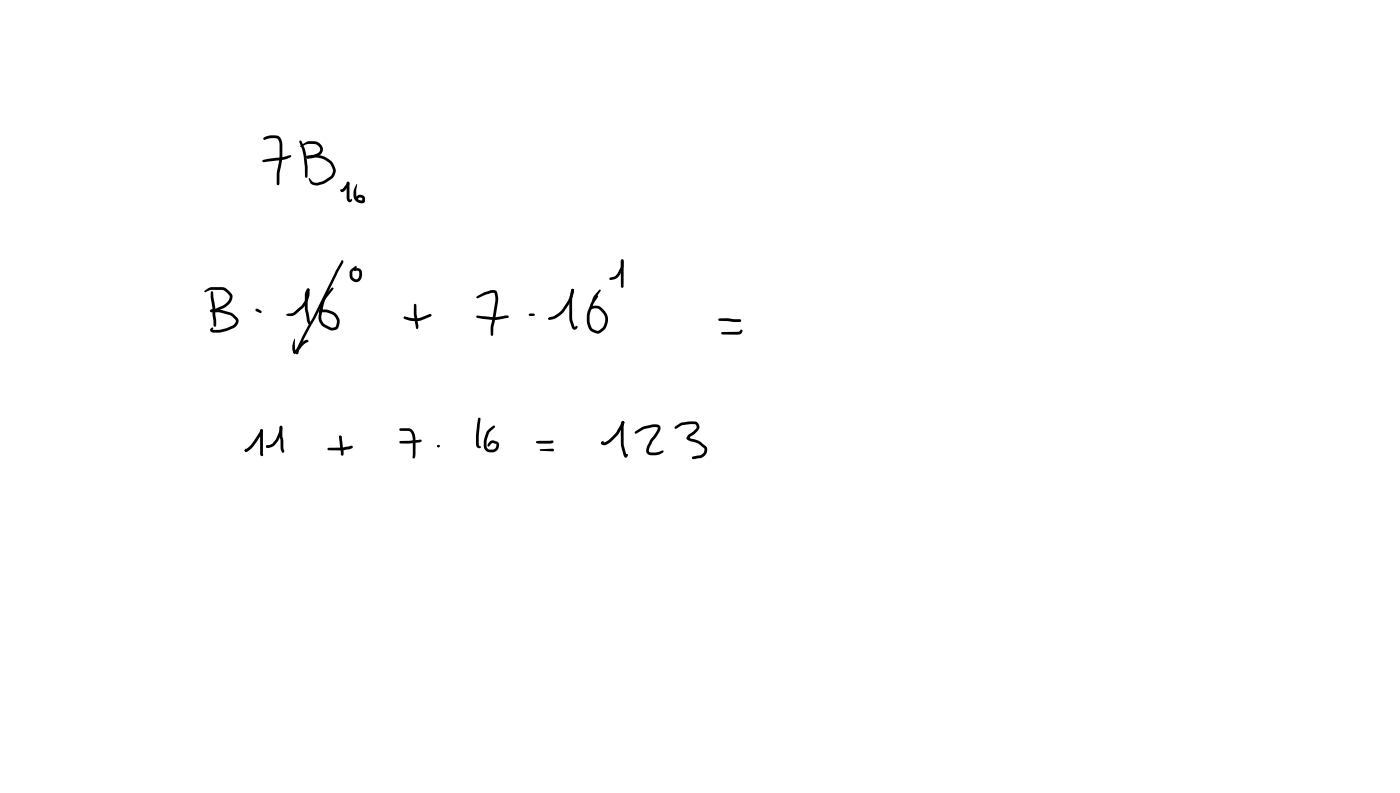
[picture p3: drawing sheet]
<svg xmlns="http://www.w3.org/2000/svg" width="337mm" height="190mm" viewBox="0 0 337 190" stroke-linecap="round" stroke-linejoin="round" font-family="sans-serif">
<g fill="#000">
<path d="M63.1 38.5l1.3-.3 3.6-.5 1.7-.4 .3 .2-.1 .3-1.8 .6-4.8 .6-.2-.1zM63.4 33a4 4 0 0 1 3.9 0l.2 .3a14.3 14.3 0 0 1 0 7.1l-.3 1.3v2.5l-.4 .3-.3-.3a9.9 9.9 0 0 1 .3-4 17.4 17.4 0 0 0 .2-6.4l-.4-.5a4.6 4.6 0 0 0-3 .3l-.3-.3zM72.1 35.1l1.1-.8a2.88 2.88 0 0 1 2.5-.4 1.84 1.84 0 0 1 1.8 1.3 1.84 1.84 0 0 1-.7 2.1l-2 .7a.98 .98 0 0 1-1.2-.2l.4-.4a4.4 4.4 0 0 0 2.7-.8l.1-.2a1.28 1.28 0 0 0-1.3-1.8h-1.6l-1.6 .7zM72 33.8l.2-.1 .3 .2 .8 1.9 .3 1.5 .3 3.1v2l-.3 .3-.3-.3v-2.4l-.3-2.5-.4-1.7-.7-1.7zM73.7 37.5l.5 .1v.4l-.5-.1zM73.8 37.5a5.3 5.3 0 0 1 6.7 2.7l.2 1-.7 1.5-1.9 1.3-1.5 .5a2.01 2.01 0 0 1-2.1-.6l-.3-1 .1-.1 .9 .9 .5 .2h.6l1.5-.5 1.7-1.1 .6-1.3a4.4 4.4 0 0 0-5.6-3h-.8l-.1-.2zM83.4 43.7a.47 .47 0 0 1 .5 .3 .47 .47 0 0 1 0 .5l-1.3 1.5a.42 .42 0 0 1-.6 .1 .42 .42 0 0 1 0-.7l.4 .2-.2-.1 1.1-1.3zM83.4 43.7l.3-.1 .3 .4v3.7l.2 .3 .3-.2a.6 .6 0 0 1-.5 .8 .6 .6 0 0 1-.6-.7zM85.7 44.2l.2 .1-.3 1.5v1.2a1.29 1.29 0 0 0 1.5 1.2v.1l-.1-.8-.5-.1-.6 .4-.2-.1a.98 .98 0 0 1 .5-.9 .98 .98 0 0 1 1.1 .1l.4 .5v.9a1.01 1.01 0 0 1-1.6 .3l-.8-.5a2.96 2.96 0 0 1 0-3.2zM49.2 69.8l1-.6a3.7 3.7 0 0 1 2.3-.2h.8a3.4 3.4 0 0 1 2.6 2.1 3.3 3.3 0 0 1-2.4 3l-1.5 .7-1.4 .1v-.4l1.3-.4 1.4-.6a2.78 2.78 0 0 0 1.9-2.3l-.9-1-.7-.5-2.9-.1-1.4 .6-.2-.2zM50.6 74.5a9.6 9.6 0 0 1 5.4 .8l1 1a1.62 1.62 0 0 1-.8 2.5 8.3 8.3 0 0 1-5.1 1.1 .58 .58 0 0 1-.6-.7 .58 .58 0 0 1 .7-.5l-.1 .5h.2a8 8 0 0 0 4.6-1h.1a1.24 1.24 0 0 0 .7-1.3l-1.5-1.2a11.8 11.8 0 0 0-4.6-.8zM50.7 70h.2l.3 .2 .5 3.6 .3 4.4-.3 .3-.4-.3-.2-4.3a8.6 8.6 0 0 1-.4-3.9z"/>
<path d="M73.9 69.4h.4a5.2 5.2 0 0 1-1.9 4.9l-1.8 1.5-1.2 .1-.5-.2 .2-.3 1.4-.3 1.5-1.3a4.8 4.8 0 0 0 1.8-4.1zM68.9 75.5l.3 .1-.2 .2zM73.8 69.4h.5v.5h-.4zM73.9 69.4h.4l.1 .2-.4 1.2a18.3 18.3 0 0 0 .4 6.1l.2 .7-.3 .3-.2-.1-.4-1a20.6 20.6 0 0 1-.4-6.3zM79.7 69.1h.4v.4l-1.9 2.5-.9 3.7a2.11 2.11 0 0 0 1 2.3l1.3 .7 1.1-.2a2.07 2.07 0 0 0-1-3l-1.4-.5h-.9l-.5 .2a.45 .45 0 0 1-.2-.5 .45 .45 0 0 1 .5-.3h.1a4.4 4.4 0 0 1 3 .6 2.58 2.58 0 0 1 .5 4.2l-1.2 .2-1.2-.6a2.89 2.89 0 0 1-1.7-3.7l.9-3.4zM82.1 62.6h.4v.5l-1.3 2.3-5.5 11.2-2.5 4.6-1.3 2.7-.1 .8a.36 .36 0 0 1-.3 .3 .36 .36 0 0 1-.4-.2l.3-1.2 1.2-2.6 2.6-4.7zM84.4 64.8l1-.8h.3v.4l-1 .9v.9a.92 .92 0 0 0 1.2 .8 1.82 1.82 0 0 0 .4-1.8l-.4-.2-.8 .1a.77 .77 0 0 1 1-.7 1.81 1.81 0 0 1 1 1.7 1.81 1.81 0 0 1-1.2 1.6 1.65 1.65 0 0 1-1.9-1.5 1.4 1.4 0 0 1 .4-1.4zM97.1 76.1l2 .3h1.4l2.8-1 .4 .1v.2l-.2 .3-2.3 1-.8 .1a5.9 5.9 0 0 1-3.2-.5zM99.6 73.1l.2-.1 .3 .3v2.1l.5 3-.1 .6-.2 .1-.3-.3-.5-3.2zM114.6 71.2l1.7-.9 1-.3a1.45 1.45 0 0 1 2.3 .4l.1 2.2-1.1 5.9v1.9l-.3 .3-.3-.3-.1-1.7 1.2-6.5-.2-1.8h-.9l-3.2 1.3-.3-.3zM114.6 75.9l4.3 .3 3.1-.4 .3 .3-.3 .3-3.2 .5-4.1-.5-.2-.3zM137.4 69.5a.52 .52 0 0 1 .6 .2 .52 .52 0 0 1-.1 .7 8.9 8.9 0 0 1-5 6.3l-.9 .2-.3-.3 .3-.4 .8-.1a6.9 6.9 0 0 0 3.7-3.8l.5-1.2z"/>
<path d="M137.4 69.5h.5v.4a14.1 14.1 0 0 0-.4 5.5l.1 1.4 .5 1.8 .5-.3a.52 .52 0 0 1-.2 .8h-.6l-.3-.4-.6-1.7v-1.6a13.3 13.3 0 0 1 .5-5.9zM143.3 71l.2-.1 .3 .3-.9 1.4a7.7 7.7 0 0 0-1.2 4.6l.1 .3a1.96 1.96 0 0 0 1.8 2h.1a2.77 2.77 0 0 0 1.2-4.3l-.9-.9a2.01 2.01 0 0 0-1.9 0l-.3-.3a2.09 2.09 0 0 1 3 .1 3.3 3.3 0 0 1 1.3 3 3.1 3.1 0 0 1-2.6 3 2.74 2.74 0 0 1-2.4-3 8.1 8.1 0 0 1 1.2-4.8zM144 69.6h.4v.2l-1.5 2.6h-.2a.82 .82 0 0 1 .1-1.3zM149.3 62.4h.5l.1 .2v1.4l-.9 2-1 1-1.2 .3-.2-.1-.1-.4 1.3-.5 .7-.6 .7-1.5zM149.3 62.4h.5l.1 .2v6.2l-.3 .4-.3-.4zM172.7 76.6l2.2-.1 3 .2 .3 .3-.3 .4-5-.3-.3-.3zM173.4 79.8l4.4-.2a.41 .41 0 0 1 .3-.4 .41 .41 0 0 1 .5 .3 .41 .41 0 0 1-.3 .5l-.8 .4h-3.8l-.3-.1zM72.3 82.5l1.2-.8a.37 .37 0 0 1 .5 0 .37 .37 0 0 1 .1 .4l-1.3 .9-1.7 1.9h-.5v-.5zM70.8 81.4l.1 .1v2.4l.2 .7-.3 .4a2.33 2.33 0 0 1-.3-2.9zM70.6 84.4h.4l.2 .3-.1 .2h-.4l-.2-.3zM62.7 103.2h.4l.1 .3-1.1 2a6.2 6.2 0 0 1-3 3.1l-.2-.1v-.5l1.6-1.4zM58.9 108h.4l.1 .5h-.4z"/>
<path d="M62.6 103.2h.5l.1 .2v5.7l-.2-.1 .3 .3-.3 .3-.3-.2-.2-.3zM67.3 102.4l.2-.1a1.17 1.17 0 0 1 .3 1.3l-1 2.3-.8 1.1-.8 .4a.81 .81 0 0 1-1.2-.1l.1-.2 1.4-.5 .8-1 .7-1.6zM67.3 102.4l.2-.1 .4 .3v2.1l.4 3.4a.39 .39 0 0 1 0 .5 .39 .39 0 0 1-.5 .1l-.3-.9-.1-1.9-.2-1zM78.8 107.7l3.5-.2 1.8-.4a.4 .4 0 0 1 .5 .1 .4 .4 0 0 1 .1 .4l-2.4 .6h-3.3l-.2-.1zM81.6 104.7l.2-.1 .3 .5 .5 3.5v.6l-.3 .3-.4-.3zM96.1 106l5-.4 .3 .3-.2 .3-.4 .1-2.6 .3-1.9-.1-.2-.1zM96.1 103l2.1-.1a1.92 1.92 0 0 1 1.6 2.1l.1 4.2-.2 .7a.37 .37 0 0 1-.5 0 .37 .37 0 0 1 0-.5v-3.6a2.28 2.28 0 0 0-.7-2.2l-2.2-.1-.3-.3zM115 100.4h.4l.1 .2-.4 3.9 .1 2.6a.31 .31 0 0 1 .3 .2 .31 .31 0 0 1-.2 .4 .84 .84 0 0 1-.9-1v-2.3zM117.3 103.3l1.2-1h.4v.4l-1.1 1-.4 .8a5 5 0 0 0-.4 2.6l.1 .5 .3 .3 1.2 .1a1.06 1.06 0 0 0 .7-1.3l-.8-.3a.9 .9 0 0 0-.8 .7l-.3 .2a.84 .84 0 0 1 .5-1.3l.6-.2 1 .3a1.48 1.48 0 0 1-.5 2.4l-.7 .2a1.64 1.64 0 0 1-1.9-1l-.1-.6a6.3 6.3 0 0 1 .7-3.4zM128.9 106.1l.8-.2h3.3a.57 .57 0 0 1-.2 .6 .57 .57 0 0 1-.6 .1l-2.9-.1-.4-.1zM128.9 106.1l.2-.1 .3 .2-.3 .3-.2-.1zM129.8 108l3.1-.2 .3 .3-.3 .3-3-.1z"/>
<path d="M144.6 106.1l.3-.2 .2 .1-.1 .6v-.4h.4a8.8 8.8 0 0 0 4.1-4.9l.2-.2 .3 .1v.5a9.2 9.2 0 0 1-4.6 5.2h-.5a.49 .49 0 0 1-.3-.8zM149.5 101.2l.3-.1 .3 .3-.2 3.4a9.3 9.3 0 0 0 .7 4.5l-.3 .1a.34 .34 0 0 1 .3-.3 .34 .34 0 0 1 .4 .2l-.1 .1a.52 .52 0 0 1-.5 .6 .52 .52 0 0 1-.5-.6 12.7 12.7 0 0 1-.7-6.1zM152.7 103.6l1.9-1.1 1.6-.4a1.94 1.94 0 0 1 2.5 .4l.1 .2a6 6 0 0 1-2 3.4l-.7 1.5-.1 .7 .1 .3 1.6 .1 1.6-.5 .2 .3a3.2 3.2 0 0 1-2.9 .9 1.29 1.29 0 0 1-1.2-.7 1.29 1.29 0 0 1 .1-1.4l.9-1.7a6 6 0 0 0 1.7-2.8l-.2-.2h-.9l-2 .4-2.2 1.2-.2-.3zM162.3 102.5l1.6-1 3.1-.3a1.34 1.34 0 0 1 .8 2.3l-.8 .7-1.1 .7-.3 .5v-.3l1.7 .5a5.2 5.2 0 0 1 2.4 1.6 1.97 1.97 0 0 1-.1 2.1 1.97 1.97 0 0 1-1.9 .8l-1.1 .2-.3-.3 .3-.4 1.6-.2a1.37 1.37 0 0 0 1.1-1.7l-1.8-1.3a4.2 4.2 0 0 1-2.5-1v-.3l.4-.6 1.2-.8 .8-.8 .1-.4-.3-.5-1.2-.1-2 .2-1.6 .9-.3-.3z"/>
<circle cx="97.3" cy="76.3" r=".28"/>
<circle cx="137.6" cy="69.7" r=".33"/>
<circle cx="59.1" cy="108.2" r=".33"/>
<circle cx="64.3" cy="107.3" r=".31"/>
<circle cx="81.8" cy="104.9" r=".32"/>
<circle cx="149.7" cy="101.5" r=".34"/>
</g>
<g fill="#000">
<path d="M61.8 74.2l.5 .2 .2 .3-.1 .2-.3 .1-.5-.3z" fill-rule="evenodd"/>
<path d="M62 74.5l.2-.1 .6 .3v.4l-.2 .1-.6-.2-.1-.3z" fill-rule="evenodd"/>
<path d="M127.4 75.3l.6 .1v.4l-.6 .1z" fill-rule="evenodd"/>
<path d="M127.6 75.4l.7-.1 .3 .3-.3 .3h-.5l-.2-.3z" fill-rule="evenodd"/>
<circle cx="61.7" cy="74.4" r=".32"/>
<circle cx="127.4" cy="75.6" r=".29"/>
<circle cx="105.4" cy="107.2" r=".31"/>
</g>
</svg>
